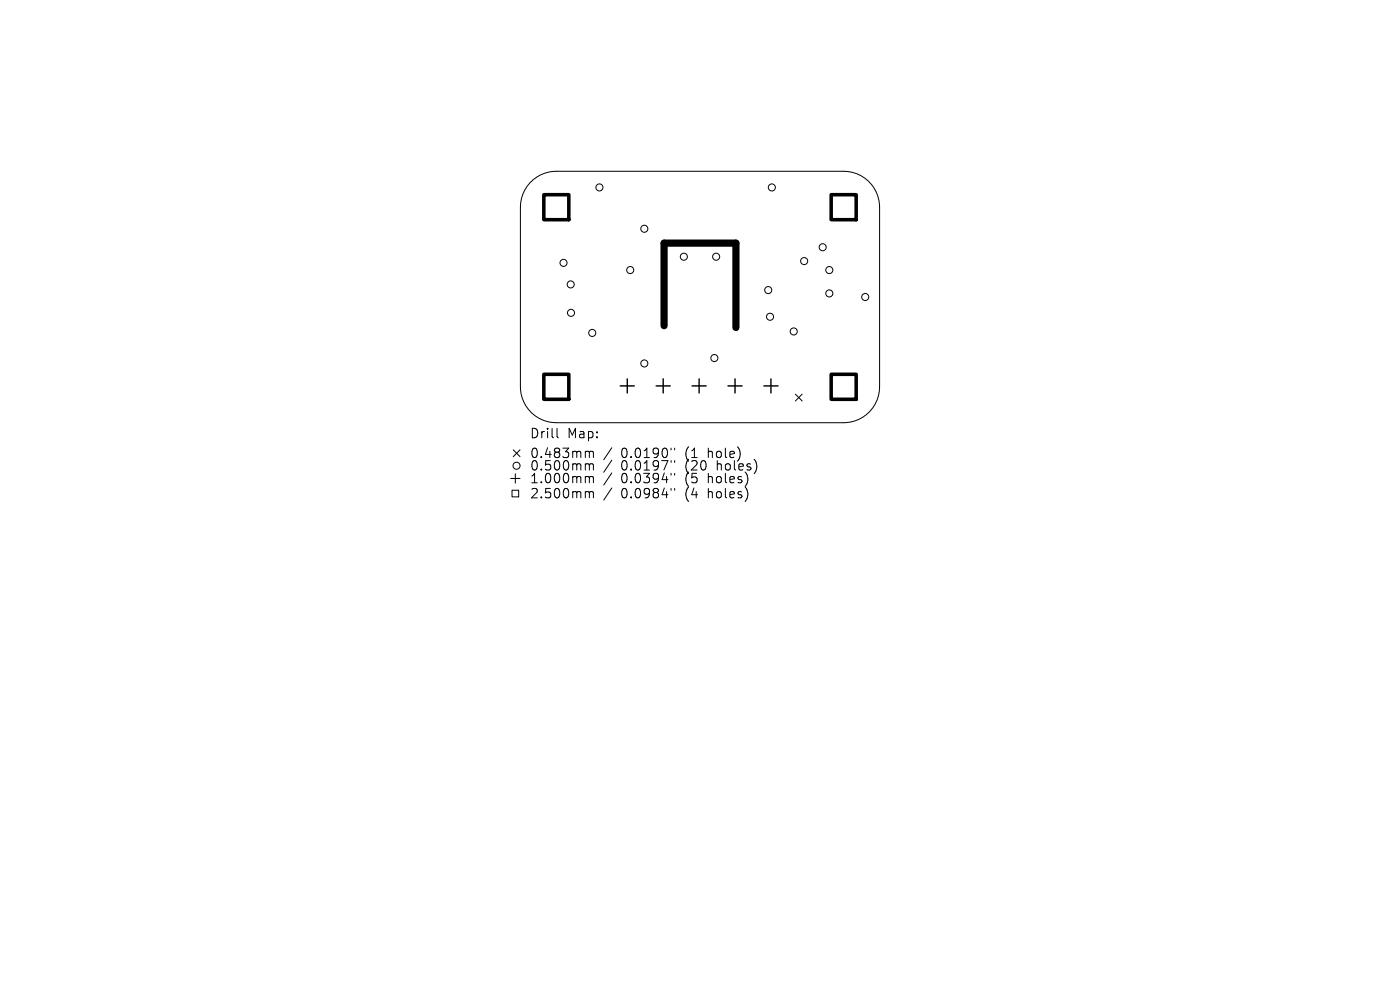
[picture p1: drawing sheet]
<svg xmlns="http://www.w3.org/2000/svg" width="297mm" height="210mm" viewBox="0 0 297 210" stroke-linecap="round" stroke-linejoin="round" font-family="sans-serif">
<defs><g id="words">
<g font-size="2.8">
<text x="112.3" y="93.2">Drill</text>
<text x="120.3" y="93.2">Map:</text>
<text x="112.3" y="97.4">0.483mm</text>
<text x="112.3" y="100.1">0.500mm</text>
<text x="131.8" y="97.4">0.0190&quot;</text>
<text x="131.8" y="100.1">0.0197&quot;</text>
<text x="145.5" y="97.4">(1</text>
<text x="145.5" y="100.1">(20</text>
<text x="150.5" y="97.4">hole)</text>
<text x="152.4" y="100.1">holes)</text>
<text x="112.3" y="102.8">1.000mm</text>
<text x="112.3" y="106">2.500mm</text>
<text x="131.8" y="102.8">0.0394&quot;</text>
<text x="131.8" y="106">0.0984&quot;</text>
<text x="145.5" y="102.8">(5</text>
<text x="145.5" y="106">(4</text>
<text x="150.5" y="102.8">holes)</text>
<text x="150.5" y="106">holes)</text>
</g>
</g></defs>
<g fill="none" stroke="#000" stroke-width=".21">
<path d="M112.5 38.7a7.6 7.6 0 0 1 5.5-2.4h61a7.6 7.6 0 0 1 7.6 7.7v38.1a7.6 7.6 0 0 1-7.6 7.6h-61a7.6 7.6 0 0 1-7.6-7.6v-38.1a7.6 7.6 0 0 1 2.1-5.3zM108.9 95.4l1.4 1.5M110.3 95.4l-1.4 1.5M118.2 90.9v1.7l.3 .3M124.5 95.7l.4 .1 .1 .2M124.5 98.4h.2l.3 .3M125 96l.3-.3 .5 .1 .1 1.3M125 96v1.1M125 98.7v1M125 98.7l.3-.3 .5 .1 .1 1.2M129.8 95l-1.7 2.5M129.8 97.6l-1.7 2.6"/>
<path d="M142.4 95.1v.3M142.4 97.7v.4M143.1 95.1v.3M143.1 97.7v.4M168.7 83.6l1.5 1.5M170.2 83.6l-1.5 1.5M108.3 101.5h2M108.6 104h1.4v1.4h-1.4zM109.3 100.5v2M124.5 101.1h.2l.3 .3M124.5 104.3h.2l.3 .3M125 101.4v1"/>
<path d="M125 104.6v1M125 101.4l.3-.3 .5 .1 .1 1.2M125 104.6l.3-.3 .5 .1 .1 1.2M129.8 100.3l-1.7 2.6M129.8 103.5l-1.7 2.6M142.4 100.4v.4M142.4 103.6v.4M143.1 100.4v.4M143.1 103.6v.4"/>
<circle cx="127.2" cy="39.8" r=".75"/>
<circle cx="163.7" cy="39.8" r=".75"/>
<circle cx="119.5" cy="55.8" r=".75"/>
<circle cx="133.7" cy="57.3" r=".75"/>
<circle cx="136.7" cy="48.5" r=".75"/>
<circle cx="145.1" cy="54.5" r=".75"/>
<circle cx="151.9" cy="54.5" r=".75"/>
<circle cx="170.6" cy="55.4" r=".75"/>
<circle cx="174.5" cy="52.5" r=".75"/>
<circle cx="175.9" cy="57.3" r=".75"/>
<circle cx="121.1" cy="60.3" r=".75"/>
<circle cx="121.1" cy="66.4" r=".75"/>
<circle cx="125.6" cy="70.6" r=".75"/>
<circle cx="136.7" cy="77.1" r=".75"/>
<circle cx="151.5" cy="76" r=".75"/>
<circle cx="163" cy="61.5" r=".75"/>
<circle cx="163.4" cy="67.2" r=".75"/>
<circle cx="168.4" cy="70.3" r=".75"/>
<circle cx="175.9" cy="62.2" r=".75"/>
<circle cx="183.6" cy="63" r=".75"/>
<circle cx="109.6" cy="98.8" r=".75"/>
</g>
<path d="M140.9 69.1v-17.5h15.2v17.9" fill="none" stroke="#000" stroke-width="1.5"/>
<path d="M131.6 81.9h3M133.1 80.4v3M139.2 81.9h3M140.7 80.4v3M146.8 81.9h3M148.3 80.4v3M154.4 81.9h3M155.9 80.4v3M162.1 81.9h3M163.6 80.4v3" fill="none" stroke="#000" stroke-width=".3"/>
<path d="M115.4 41.3h5.3v5.3h-5.3zM176.3 41.3h5.3v5.3h-5.3zM115.4 79.4h5.3v5.3h-5.3zM176.3 79.4h5.3v5.3h-5.3z" fill="none" stroke="#000" stroke-width=".75"/>
<use href="#words"/>
</svg>
